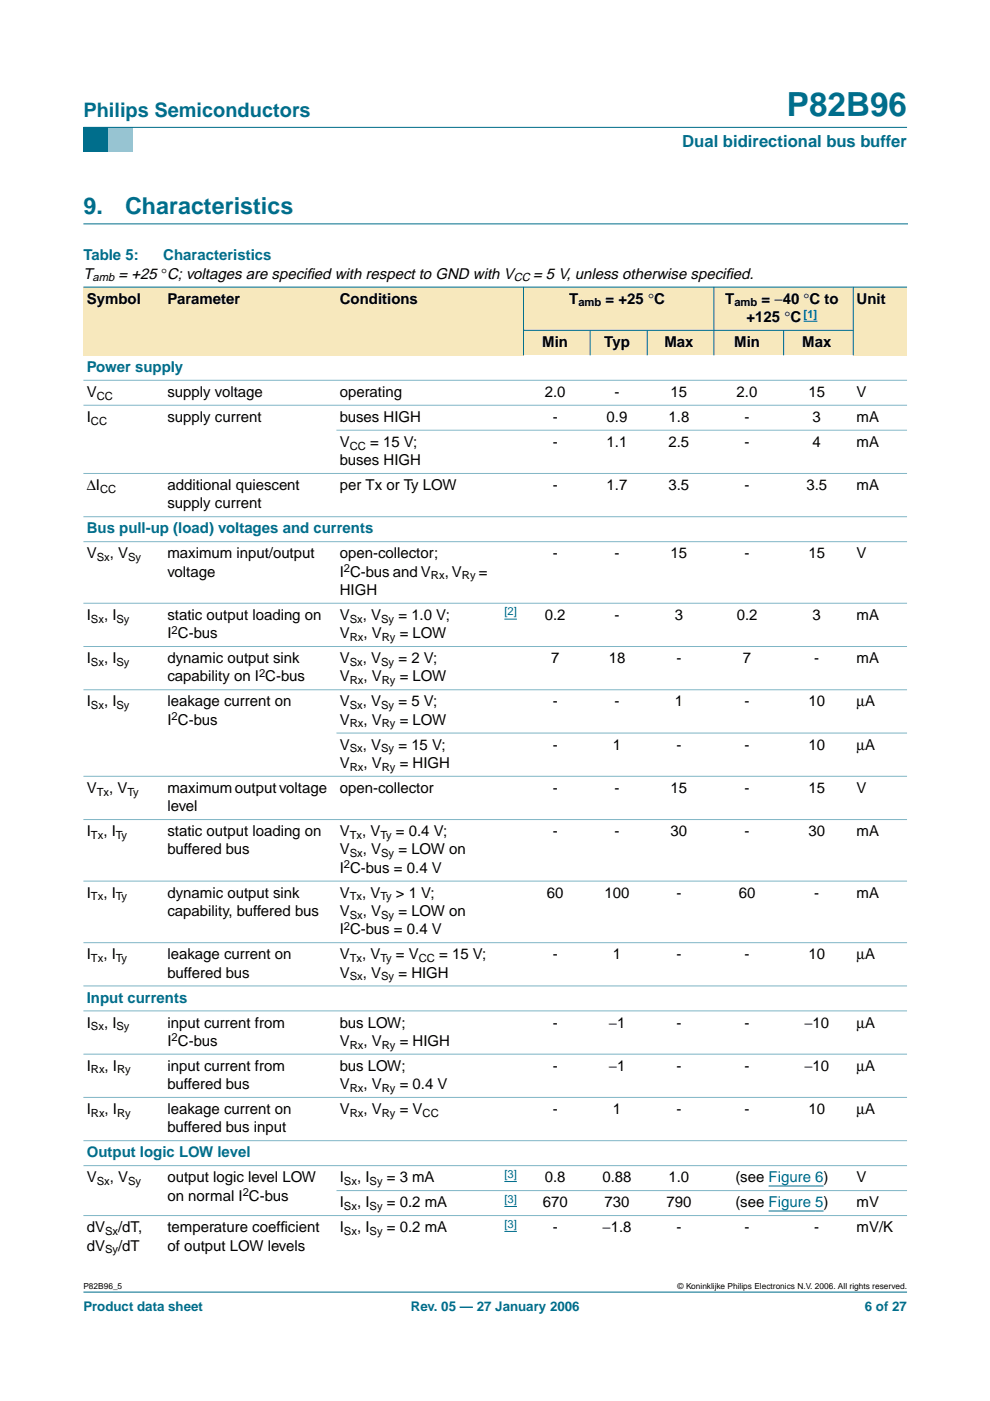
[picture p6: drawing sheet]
<svg xmlns="http://www.w3.org/2000/svg" width="210mm" height="297mm" viewBox="0 0 210 297" stroke-linecap="round" stroke-linejoin="round" font-family="sans-serif">
<defs><g id="words">
<text font-size="7.1" fill="#006e8c" x="166.8" y="24.7">P82B96</text>
<g font-size="4.9" fill="#006e8c">
<text x="17.7" y="45.5">9.</text>
<text x="26.5" y="45.5">Characteristics</text>
</g>
<text font-size="4.2" fill="#006e8c" x="17.7" y="24.9">Philips Semiconductors</text>
<text font-size="3.5" fill="#006e8c" x="144.7" y="31.1">Dual bidirectional bus buffer</text>
<g font-size="3.2" fill="#006e8c">
<text x="17.7" y="55.2">Table 5:</text>
<text x="34.6" y="55.2">Characteristics</text>
<text x="18.4" y="78.9">Power supply</text>
<text x="18.4" y="113.1">Bus pull-up (load) voltages and currents</text>
<text x="18.4" y="212.6">Input currents</text>
<text x="18.4" y="245.4">Output logic LOW level</text>
</g>
<g font-size="3.2">
<text x="17.7" y="59.1">T</text>
<text x="25.1" y="59.1">= +25 °C; voltages are specif</text>
<text x="65" y="59.1">ied with respect to GND with V</text>
<text x="113" y="59.1">= 5 V, unless otherwise specif</text>
<text x="153.8" y="59.1">ied.</text>
<text x="18.4" y="64.4">Symbol</text>
<text x="35.5" y="64.4">Parameter</text>
<text x="72" y="64.4">Conditions</text>
<text x="120.7" y="64.4">T</text>
<text x="128.4" y="64.4">= +25 °C</text>
<text x="153.8" y="64.4">T</text>
<text x="161.5" y="64.4">= −40 °C to</text>
<text x="181.6" y="64.4">Unit</text>
<text x="158.3" y="68.3">+125 °C</text>
<text x="115" y="73.6">Min</text>
<text x="128.1" y="73.6">Typ</text>
<text x="140.9" y="73.6">Max</text>
<text x="155.7" y="73.6">Min</text>
<text x="170.1" y="73.6">Max</text>
<text x="18.4" y="84.2">V</text>
<text x="18.4" y="89.4">I</text>
<text x="35.5" y="84.2">supply voltage</text>
<text x="35.5" y="89.4">supply current</text>
<text x="72" y="84.2">operating</text>
<text x="72" y="89.4">buses HIGH</text>
<text x="115.5" y="84.2">2.0</text>
<text x="117.2" y="89.4">-</text>
<text x="128.6" y="89.4">0.9</text>
<text x="130.3" y="84.2">-</text>
<text x="141.7" y="89.4">1.8</text>
<text x="142.2" y="84.2">15</text>
<text x="156.2" y="84.2">2.0</text>
<text x="157.9" y="89.4">-</text>
<text x="171.4" y="84.2">15</text>
<text x="172.3" y="89.4">3</text>
<text x="181.6" y="84.2">V</text>
<text x="181.6" y="89.4">mA</text>
<text x="72" y="94.7">V</text>
<text x="78.5" y="94.7">= 15 V;</text>
<text x="117.2" y="94.7">-</text>
<text x="128.6" y="94.7">1.1</text>
<text x="141.7" y="94.7">2.5</text>
<text x="157.9" y="94.7">-</text>
<text x="172.3" y="94.7">4</text>
<text x="181.6" y="94.7">mA</text>
<text x="72" y="98.6">buses HIGH</text>
<text x="18.4" y="103.9">∆I</text>
<text x="35.5" y="103.9">additional quiescent</text>
<text x="35.5" y="107.8">supply current</text>
<text x="72" y="103.9">per Tx or Ty LOW</text>
<text x="117.2" y="103.9">-</text>
<text x="128.6" y="103.9">1.7</text>
<text x="141.7" y="103.9">3.5</text>
<text x="157.9" y="103.9">-</text>
<text x="171" y="103.9">3.5</text>
<text x="181.6" y="103.9">mA</text>
<text x="18.4" y="118.4">V</text>
<text x="23.3" y="118.4">, V</text>
<text x="35.5" y="118.4">maximum input/output</text>
<text x="72" y="118.4">open-collector;</text>
<text x="117.2" y="118.4">-</text>
<text x="130.3" y="118.4">-</text>
<text x="142.2" y="118.4">15</text>
<text x="157.9" y="118.4">-</text>
<text x="171.4" y="118.4">15</text>
<text x="181.6" y="118.4">V</text>
<text x="35.5" y="122.3">voltage</text>
<text x="72" y="122.3">I C-bus and V</text>
<text x="94.3" y="122.3">, V</text>
<text x="101.5" y="122.3">=</text>
<text x="18.4" y="131.4">I</text>
<text x="22.1" y="131.4">, I</text>
<text x="35.5" y="131.4">static output loading on</text>
<text x="72" y="126.1">HIGH</text>
<text x="72" y="131.4">V</text>
<text x="76.9" y="131.4">, V</text>
<text x="84.5" y="131.4">= 1.0 V;</text>
<text x="115.5" y="131.4">0.2</text>
<text x="130.3" y="131.4">-</text>
<text x="143.1" y="131.4">3</text>
<text x="156.2" y="131.4">0.2</text>
<text x="172.3" y="131.4">3</text>
<text x="181.6" y="131.4">mA</text>
<text x="35.5" y="135.3">I C-bus</text>
<text x="72" y="135.3">V</text>
<text x="77.1" y="135.3">, V</text>
<text x="84.7" y="135.3">= LOW</text>
<text x="18.4" y="140.6">I</text>
<text x="22.1" y="140.6">, I</text>
<text x="35.5" y="140.6">dynamic output sink</text>
<text x="72" y="140.6">V</text>
<text x="76.9" y="140.6">, V</text>
<text x="84.5" y="140.6">= 2 V;</text>
<text x="116.8" y="140.6">7</text>
<text x="129.1" y="140.6">18</text>
<text x="143.4" y="140.6">-</text>
<text x="157.5" y="140.6">7</text>
<text x="172.6" y="140.6">-</text>
<text x="181.6" y="140.6">mA</text>
<text x="18.4" y="149.8">I</text>
<text x="22.1" y="149.8">, I</text>
<text x="35.5" y="144.5">capability on I C-bus</text>
<text x="35.5" y="149.8">leakage current on</text>
<text x="72" y="144.5">V</text>
<text x="72" y="149.8">V</text>
<text x="76.9" y="149.8">, V</text>
<text x="77.1" y="144.5">, V</text>
<text x="84.5" y="149.8">= 5 V;</text>
<text x="84.7" y="144.5">= LOW</text>
<text x="117.2" y="149.8">-</text>
<text x="130.3" y="149.8">-</text>
<text x="143.1" y="149.8">1</text>
<text x="157.9" y="149.8">-</text>
<text x="171.4" y="149.8">10</text>
<text x="181.6" y="149.8">µA</text>
<text x="35.5" y="153.7">I C-bus</text>
<text x="72" y="153.7">V</text>
<text x="77.1" y="153.7">, V</text>
<text x="84.7" y="153.7">= LOW</text>
<text x="72" y="158.9">V</text>
<text x="76.9" y="158.9">, V</text>
<text x="84.5" y="158.9">= 15 V;</text>
<text x="117.2" y="158.9">-</text>
<text x="129.9" y="158.9">1</text>
<text x="143.4" y="158.9">-</text>
<text x="157.9" y="158.9">-</text>
<text x="171.4" y="158.9">10</text>
<text x="181.6" y="158.9">µA</text>
<text x="72" y="162.8">V</text>
<text x="77.1" y="162.8">, V</text>
<text x="84.7" y="162.8">= HIGH</text>
<text x="18.4" y="168.1">V</text>
<text x="23.2" y="168.1">, V</text>
<text x="35.5" y="168.1">maximum output voltage</text>
<text x="35.5" y="172">level</text>
<text x="72" y="168.1">open-collector</text>
<text x="117.2" y="168.1">-</text>
<text x="130.3" y="168.1">-</text>
<text x="142.2" y="168.1">15</text>
<text x="157.9" y="168.1">-</text>
<text x="171.4" y="168.1">15</text>
<text x="181.6" y="168.1">V</text>
<text x="18.4" y="177.3">I</text>
<text x="21.9" y="177.3">, I</text>
<text x="35.5" y="177.3">static output loading on</text>
<text x="72" y="177.3">V</text>
<text x="76.8" y="177.3">, V</text>
<text x="83.9" y="177.3">= 0.4 V;</text>
<text x="117.2" y="177.3">-</text>
<text x="130.3" y="177.3">-</text>
<text x="142.2" y="177.3">30</text>
<text x="157.9" y="177.3">-</text>
<text x="171.4" y="177.3">30</text>
<text x="181.6" y="177.3">mA</text>
<text x="35.5" y="181.2">buffered bus</text>
<text x="72" y="185">I C-bus = 0.4 V</text>
<text x="72" y="181.2">V</text>
<text x="76.9" y="181.2">, V</text>
<text x="84.5" y="181.2">= LOW on</text>
<text x="18.4" y="190.3">I</text>
<text x="21.9" y="190.3">, I</text>
<text x="35.5" y="190.3">dynamic output sink</text>
<text x="72" y="190.3">V</text>
<text x="76.8" y="190.3">, V</text>
<text x="83.9" y="190.3">&gt; 1 V;</text>
<text x="115.9" y="190.3">60</text>
<text x="128.2" y="190.3">100</text>
<text x="143.4" y="190.3">-</text>
<text x="156.6" y="190.3">60</text>
<text x="172.6" y="190.3">-</text>
<text x="181.6" y="190.3">mA</text>
<text x="35.5" y="194.2">capability, buffered bus</text>
<text x="72" y="194.2">V</text>
<text x="76.9" y="194.2">, V</text>
<text x="84.5" y="194.2">= LOW on</text>
<text x="18.4" y="203.4">I</text>
<text x="21.9" y="203.4">, I</text>
<text x="35.5" y="203.4">leakage current on</text>
<text x="72" y="198.1">I C-bus = 0.4 V</text>
<text x="72" y="203.4">V</text>
<text x="76.8" y="203.4">, V</text>
<text x="83.9" y="203.4">= V</text>
<text x="93.1" y="203.4">= 15 V;</text>
<text x="117.2" y="203.4">-</text>
<text x="129.9" y="203.4">1</text>
<text x="143.4" y="203.4">-</text>
<text x="157.9" y="203.4">-</text>
<text x="171.4" y="203.4">10</text>
<text x="181.6" y="203.4">µA</text>
<text x="35.5" y="207.3">buffered bus</text>
<text x="72" y="207.3">V</text>
<text x="76.9" y="207.3">, V</text>
<text x="84.5" y="207.3">= HIGH</text>
<text x="18.4" y="217.9">I</text>
<text x="22.1" y="217.9">, I</text>
<text x="35.5" y="217.9">input current from</text>
<text x="35.5" y="221.7">I C-bus</text>
<text x="72" y="217.9">bus LOW;</text>
<text x="72" y="221.7">V</text>
<text x="77.1" y="221.7">, V</text>
<text x="84.7" y="221.7">= HIGH</text>
<text x="117.2" y="217.9">-</text>
<text x="129.1" y="217.9">−1</text>
<text x="143.4" y="217.9">-</text>
<text x="157.9" y="217.9">-</text>
<text x="170.5" y="217.9">−10</text>
<text x="181.6" y="217.9">µA</text>
<text x="18.4" y="227">I</text>
<text x="22.2" y="227">, I</text>
<text x="35.5" y="227">input current from</text>
<text x="72" y="227">bus LOW;</text>
<text x="117.2" y="227">-</text>
<text x="129.1" y="227">−1</text>
<text x="143.4" y="227">-</text>
<text x="157.9" y="227">-</text>
<text x="170.5" y="227">−10</text>
<text x="181.6" y="227">µA</text>
<text x="35.5" y="230.9">buffered bus</text>
<text x="72" y="230.9">V</text>
<text x="77.1" y="230.9">, V</text>
<text x="84.7" y="230.9">= 0.4 V</text>
<text x="18.4" y="236.2">I</text>
<text x="22.2" y="236.2">, I</text>
<text x="35.5" y="236.2">leakage current on</text>
<text x="72" y="236.2">V</text>
<text x="77.1" y="236.2">, V</text>
<text x="84.7" y="236.2">= V</text>
<text x="117.2" y="236.2">-</text>
<text x="129.9" y="236.2">1</text>
<text x="143.4" y="236.2">-</text>
<text x="157.9" y="236.2">-</text>
<text x="171.4" y="236.2">10</text>
<text x="181.6" y="236.2">µA</text>
<text x="35.5" y="240.1">buffered bus input</text>
<text x="18.4" y="250.7">V</text>
<text x="23.3" y="250.7">, V</text>
<text x="35.5" y="250.7">output logic level LOW</text>
<text x="72" y="250.7">I</text>
<text x="75.7" y="250.7">, I</text>
<text x="82" y="250.7">= 3 mA</text>
<text x="115.5" y="250.7">0.8</text>
<text x="127.7" y="250.7">0.88</text>
<text x="141.7" y="250.7">1.0</text>
<text x="155.9" y="250.7">(see Figure 6)</text>
<text x="181.6" y="250.7">V</text>
<text x="35.5" y="254.5">on normal I C-bus</text>
<text x="72" y="256">I</text>
<text x="75.7" y="256">, I</text>
<text x="82" y="256">= 0.2 mA</text>
<text x="115.1" y="256">670</text>
<text x="128.2" y="256">730</text>
<text x="141.3" y="256">790</text>
<text x="155.9" y="256">(see Figure 5)</text>
<text x="181.6" y="256">mV</text>
<text x="18.4" y="261.2">dV</text>
<text x="25.1" y="261.2">/dT,</text>
<text x="35.5" y="261.2">temperature coeff</text>
<text x="59.5" y="261.2">icient</text>
<text x="72" y="261.2">I</text>
<text x="75.7" y="261.2">, I</text>
<text x="82" y="261.2">= 0.2 mA</text>
<text x="117.2" y="261.2">-</text>
<text x="127.8" y="261.2">−1.8</text>
<text x="143.4" y="261.2">-</text>
<text x="157.9" y="261.2">-</text>
<text x="172.6" y="261.2">-</text>
<text x="181.6" y="261.2">mV/K</text>
<text x="18.4" y="265.1">dV</text>
<text x="25.1" y="265.1">/dT</text>
<text x="35.5" y="265.1">of output LOW levels</text>
</g>
<g font-size="2.8" fill="#006e8c">
<text x="17.7" y="278">Product data sheet</text>
<text x="87.1" y="278">Rev. 05 — 27 January 2006</text>
<text x="183.4" y="278">6 of 27</text>
</g>
<g font-size="2.4">
<text x="19.6" y="59.7">amb</text>
<text x="108.9" y="59.7">CC</text>
<text x="122.6" y="65">amb</text>
<text x="155.7" y="65">amb</text>
<text x="20.5" y="84.7">CC</text>
<text x="19.3" y="90">CC</text>
<text x="74.2" y="95.3">CC</text>
<text x="21.2" y="104.5">CC</text>
<text x="20.5" y="118.9">Sx</text>
<text x="27.2" y="118.9">Sy</text>
<text x="72.9" y="121.3">2</text>
<text x="91.4" y="122.8">Rx</text>
<text x="97.9" y="122.8">Ry</text>
<text x="19.3" y="132">Sx</text>
<text x="24.7" y="132">Sy</text>
<text x="74.2" y="132">Sx</text>
<text x="80.8" y="132">Sy</text>
<text x="36.4" y="134.4">2</text>
<text x="74.2" y="135.9">Rx</text>
<text x="80.9" y="135.9">Ry</text>
<text x="19.3" y="141.2">Sx</text>
<text x="24.7" y="141.2">Sy</text>
<text x="54.9" y="143.5">2</text>
<text x="74.2" y="141.2">Sx</text>
<text x="80.8" y="141.2">Sy</text>
<text x="74.2" y="145.1">Rx</text>
<text x="80.9" y="145.1">Ry</text>
<text x="19.3" y="150.3">Sx</text>
<text x="24.7" y="150.3">Sy</text>
<text x="36.4" y="152.7">2</text>
<text x="74.2" y="150.3">Sx</text>
<text x="74.2" y="154.2">Rx</text>
<text x="80.8" y="150.3">Sy</text>
<text x="80.9" y="154.2">Ry</text>
<text x="74.2" y="159.5">Sx</text>
<text x="80.8" y="159.5">Sy</text>
<text x="74.2" y="163.4">Rx</text>
<text x="80.9" y="163.4">Ry</text>
<text x="20.5" y="168.7">Tx</text>
<text x="27" y="168.7">Ty</text>
<text x="19.3" y="177.9">Tx</text>
<text x="24.6" y="177.9">Ty</text>
<text x="74.2" y="177.9">Tx</text>
<text x="80.7" y="177.9">Ty</text>
<text x="72.9" y="184.1">2</text>
<text x="74.2" y="181.7">Sx</text>
<text x="80.8" y="181.7">Sy</text>
<text x="19.3" y="190.9">Tx</text>
<text x="24.6" y="190.9">Ty</text>
<text x="74.2" y="190.9">Tx</text>
<text x="80.7" y="190.9">Ty</text>
<text x="72.9" y="197.1">2</text>
<text x="74.2" y="194.8">Sx</text>
<text x="80.8" y="194.8">Sy</text>
<text x="19.3" y="204">Tx</text>
<text x="24.6" y="204">Ty</text>
<text x="74.2" y="204">Tx</text>
<text x="80.7" y="204">Ty</text>
<text x="88.8" y="204">CC</text>
<text x="74.2" y="207.8">Sx</text>
<text x="80.8" y="207.8">Sy</text>
<text x="19.3" y="218.4">Sx</text>
<text x="24.7" y="218.4">Sy</text>
<text x="36.4" y="220.8">2</text>
<text x="19.3" y="227.6">Rx</text>
<text x="24.8" y="227.6">Ry</text>
<text x="74.2" y="222.3">Rx</text>
<text x="80.9" y="222.3">Ry</text>
<text x="74.2" y="231.5">Rx</text>
<text x="80.9" y="231.5">Ry</text>
<text x="19.3" y="236.8">Rx</text>
<text x="24.8" y="236.8">Ry</text>
<text x="74.2" y="236.8">Rx</text>
<text x="80.9" y="236.8">Ry</text>
<text x="89.6" y="236.8">CC</text>
<text x="20.5" y="251.2">Sx</text>
<text x="27.2" y="251.2">Sy</text>
<text x="72.9" y="251.2">Sx</text>
<text x="78.3" y="251.2">Sy</text>
<text x="51.5" y="253.6">2</text>
<text x="72.9" y="256.5">Sx</text>
<text x="78.3" y="256.5">Sy</text>
<text x="22.3" y="261.8">Sx</text>
<text x="72.9" y="261.8">Sx</text>
<text x="78.3" y="261.8">Sy</text>
<text x="22.3" y="265.7">Sy</text>
</g>
<g font-size="2.4" fill="#00f">
<text x="170.4" y="67.3">[1]</text>
<text x="106.9" y="130.5">[2]</text>
<text x="106.9" y="249.7">[3]</text>
<text x="106.9" y="255">[3]</text>
<text x="106.9" y="260.3">[3]</text>
</g>
<g font-size="1.8">
<text x="17.7" y="273.4">P82B96_5</text>
<text x="143.7" y="273.4">© Koninklijke Philips Electronics N.V. 2006. All rights reserved.</text>
</g>
</g></defs>
<path d="M17.7 273.9h174.6z" fill="#006e8c" stroke="#006e8c" stroke-width=".21"/>
<path d="M17.7 27h5.3v5.3h-5.3z" fill-rule="evenodd" fill="#006e8c"/>
<path d="M23 27h5.3v5.3h-5.3z" fill-rule="evenodd" fill="#96c4d6"/>
<path d="M17.7 27h174.6z" fill="#006e8c" stroke="#006e8c" stroke-width=".21"/>
<path d="M17.7 47.5h174.7" fill="none" stroke="#006e8c" stroke-width=".21"/>
<g fill="#f7e8bd">
<path d="M17.7 60.9h17.1v14.4h-17.1z" fill-rule="evenodd"/>
<path d="M34.8 60.9h36.5v14.4h-36.5z" fill-rule="evenodd"/>
<path d="M71.3 60.9h34.1v14.4h-34.1z" fill-rule="evenodd"/>
<path d="M105.4 60.9h5.6v14.4h-5.6z" fill-rule="evenodd"/>
<path d="M111 60.9h40.4v9.1h-40.4z" fill-rule="evenodd"/>
<path d="M151.4 60.9h29.5v9.1h-29.5z" fill-rule="evenodd"/>
</g>
<path d="M170.4 68.1h2.9z" fill="#00f" stroke="#00f" stroke-width=".21"/>
<g fill="#f7e8bd">
<path d="M180.9 60.9h11.4v14.4h-11.4z" fill-rule="evenodd"/>
<path d="M111 70h14.1v5.3h-14.1z" fill-rule="evenodd"/>
<path d="M125.1 70h12.1v5.3h-12.1z" fill-rule="evenodd"/>
<path d="M137.2 70h14.2v5.3h-14.2z" fill-rule="evenodd"/>
<path d="M151.4 70h14.7v5.3h-14.7z" fill-rule="evenodd"/>
<path d="M166.1 70h14.8v5.3h-14.8z" fill-rule="evenodd"/>
</g>
<path d="M106.9 131.3h2.7M106.9 250.5h2.7M106.9 255.8h2.7M163 251.5h11.6M163 256.8h11.6M106.9 261.1h2.7" fill="none" stroke="#00f" stroke-width=".21"/>
<g fill="#006e8c" stroke="#006e8c" stroke-width=".21">
<path d="M111 60.8v14.5z"/>
<path d="M125.1 70v5.3z"/>
<path d="M137.2 70v5.3z"/>
<path d="M151.4 60.8v14.5z"/>
<path d="M166.1 70v5.3z"/>
<path d="M180.9 60.8v14.5z"/>
<path d="M17.7 60.9h174.6z"/>
<path d="M111 70h70z"/>
</g>
<g fill="#80b6c6" stroke="#80b6c6" stroke-width=".21">
<path d="M17.7 80.6h174.6z"/>
<path d="M17.7 85.9h174.6z"/>
<path d="M71.3 91.2h121z"/>
<path d="M17.7 100.4h174.6z"/>
<path d="M17.7 109.6h174.6z"/>
<path d="M17.7 114.8h174.6z"/>
<path d="M17.7 127.9h174.6z"/>
<path d="M17.7 137.1h174.6z"/>
<path d="M17.7 146.2h174.6z"/>
<path d="M71.3 155.4h121z"/>
<path d="M17.7 164.6h174.6z"/>
<path d="M17.7 173.8h174.6z"/>
<path d="M17.7 186.8h174.6z"/>
<path d="M17.7 199.9h174.6z"/>
<path d="M17.7 209h174.6z"/>
<path d="M17.7 214.3h174.6z"/>
<path d="M17.7 223.5h174.6z"/>
<path d="M17.7 232.7h174.6z"/>
<path d="M17.7 241.8h174.6z"/>
<path d="M17.7 247.1h174.6z"/>
<path d="M71.3 252.4h121z"/>
<path d="M17.7 257.7h174.6z"/>
</g>
<use href="#words"/>
</svg>
